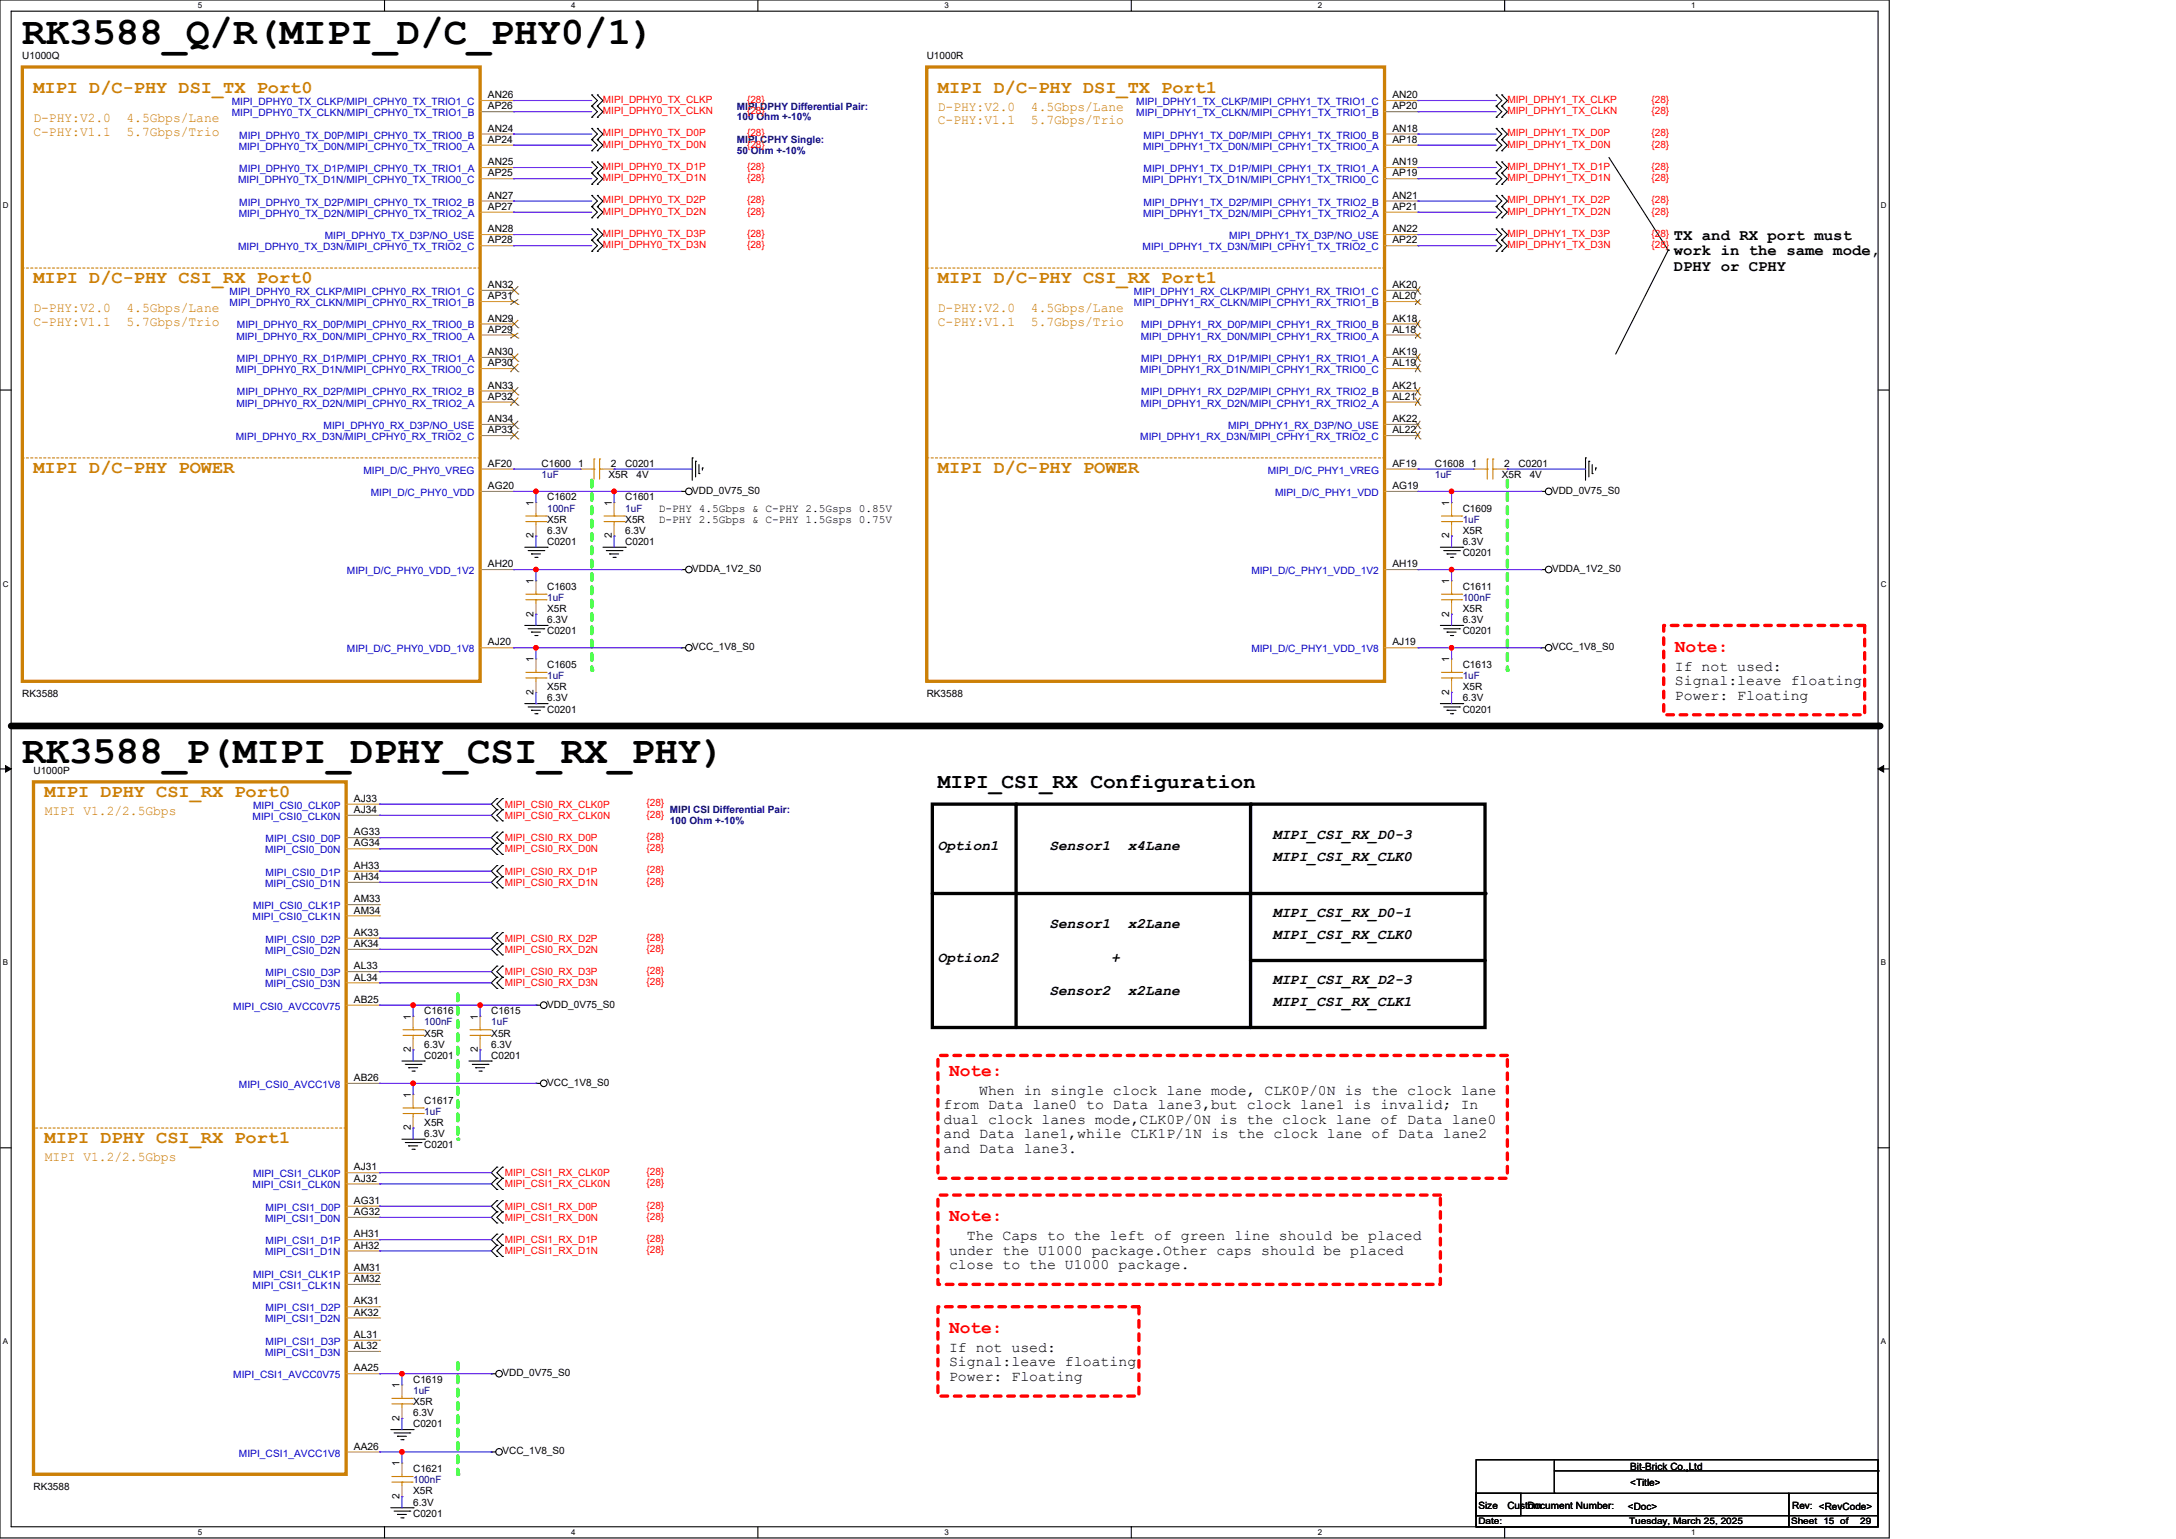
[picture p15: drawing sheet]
<svg xmlns="http://www.w3.org/2000/svg" width="297mm" height="210mm" viewBox="0 0 297 210" stroke-linecap="round" stroke-linejoin="round" font-family="sans-serif">
<defs><g id="words">
<g font-size="5.3">
<text x="3" y="6">RK3588_Q/R(MIPI_D/C_PHY0/1)</text>
<text x="3" y="104.1">RK3588_P(MIPI_DPHY_CSI_RX_PHY)</text>
</g>
<text font-size="2.9" x="128" y="107.6">MIPI_CSI_RX Configuration</text>
<g font-size="2.4" fill="#cc8006">
<text x="4.6" y="12.7">MIPI D/C-PHY DSI_TX Port0</text>
<text x="128" y="12.7">MIPI D/C-PHY DSI_TX Port1</text>
<text x="4.6" y="38.6">MIPI D/C-PHY CSI_RX Port0</text>
<text x="128" y="38.6">MIPI D/C-PHY CSI_RX Port1</text>
<text x="4.6" y="64.5">MIPI D/C-PHY POWER</text>
<text x="128" y="64.5">MIPI D/C-PHY POWER</text>
<text x="6.1" y="108.7">MIPI DPHY CSI_RX Port0</text>
<text x="6.1" y="156">MIPI DPHY CSI_RX Port1</text>
</g>
<g font-size="2.4" fill="#f00">
<text x="228.6" y="88.9">Note:</text>
<text x="129.5" y="146.8">Note:</text>
<text x="129.5" y="166.6">Note:</text>
<text x="129.5" y="181.9">Note:</text>
</g>
<g font-size="2.1">
<text x="228.5" y="32.7">TX and RX port must</text>
<text x="228.5" y="34.8">work in the same mode,</text>
<text x="228.5" y="37">DPHY or CPHY</text>
</g>
<g font-size="2">
<text x="228.6" y="91.5">If not used:</text>
<text x="228.6" y="93.5">Signal:leave floating</text>
<text x="228.6" y="95.5">Power: Floating</text>
<text x="128" y="116">Option1</text>
<text x="143.3" y="116">Sensor1</text>
<text x="153.9" y="116">x4Lane</text>
<text x="173.7" y="114.4">MIPI_CSI_RX_D0-3</text>
<text x="173.7" y="117.5">MIPI_CSI_RX_CLK0</text>
<text x="173.7" y="125.1">MIPI_CSI_RX_D0-1</text>
<text x="128" y="131.2">Option2</text>
<text x="143.3" y="126.6">Sensor1</text>
<text x="151.6" y="131.2">+</text>
<text x="153.9" y="126.6">x2Lane</text>
<text x="173.7" y="128.2">MIPI_CSI_RX_CLK0</text>
<text x="143.3" y="135.8">Sensor2</text>
<text x="153.9" y="135.8">x2Lane</text>
<text x="173.7" y="134.2">MIPI_CSI_RX_D2-3</text>
<text x="173.7" y="137.3">MIPI_CSI_RX_CLK1</text>
<text x="133.6" y="149.4">When in single clock lane mode, CLK0P/0N is the clock lane</text>
<text x="128.8" y="151.4">from Data lane0 to Data lane3,but clock lane1 is invalid; In</text>
<text x="128.8" y="153.4">dual clock lanes mode,CLK0P/0N is the clock lane of Data lane0</text>
<text x="128.8" y="155.3">and Data lane1,while CLK1P/1N is the clock lane of Data lane2</text>
<text x="128.8" y="157.3">and Data lane3.</text>
<text x="129.5" y="171.2">under the U1000 package.Other caps should be placed</text>
<text x="129.5" y="173.2">close to the U1000 package.</text>
<text x="132" y="169.2">The Caps to the left of green line should be placed</text>
<text x="129.5" y="184.5">If not used:</text>
<text x="129.5" y="186.4">Signal:leave floating</text>
<text x="129.5" y="188.4">Power: Floating</text>
</g>
<g font-size="1.8" fill="#cc8006">
<text x="4.6" y="16.7">D-PHY:V2.0</text>
<text x="17.3" y="16.7">4.5Gbps/Lane</text>
<text x="128" y="15.2">D-PHY:V2.0</text>
<text x="128" y="17">C-PHY:V1.1</text>
<text x="140.7" y="15.2">4.5Gbps/Lane</text>
<text x="140.7" y="17">5.7Gbps/Trio</text>
<text x="4.6" y="18.5">C-PHY:V1.1</text>
<text x="17.3" y="18.5">5.7Gbps/Trio</text>
<text x="4.6" y="42.6">D-PHY:V2.0</text>
<text x="4.6" y="44.4">C-PHY:V1.1</text>
<text x="17.3" y="42.6">4.5Gbps/Lane</text>
<text x="17.3" y="44.4">5.7Gbps/Trio</text>
<text x="128" y="42.6">D-PHY:V2.0</text>
<text x="128" y="44.4">C-PHY:V1.1</text>
<text x="140.7" y="42.6">4.5Gbps/Lane</text>
<text x="140.7" y="44.4">5.7Gbps/Trio</text>
<text x="6.1" y="111.2">MIPI V1.2/2.5Gbps</text>
<text x="6.1" y="158.4">MIPI V1.2/2.5Gbps</text>
</g>
<g font-size="1.5">
<text x="89.9" y="69.8">D-PHY 4.5Gbps &amp; C-PHY 2.5Gsps 0.85V</text>
<text x="89.9" y="71.3">D-PHY 2.5Gbps &amp; C-PHY 1.5Gsps 0.75V</text>
</g>
<g font-size="1.4">
<text x="3" y="8.1">U1000Q</text>
<text x="126.5" y="8.1">U1000R</text>
<text x="66.6" y="18">AN24</text>
<text x="66.6" y="13.4">AN26</text>
<text x="66.6" y="14.9">AP26</text>
<text x="190" y="18">AN18</text>
<text x="190" y="13.4">AN20</text>
<text x="190" y="14.9">AP20</text>
<text x="66.6" y="22.5">AN25</text>
<text x="66.6" y="19.5">AP24</text>
<text x="190" y="22.5">AN19</text>
<text x="190" y="19.5">AP18</text>
<text x="66.6" y="27.1">AN27</text>
<text x="66.6" y="24.1">AP25</text>
<text x="66.6" y="28.6">AP27</text>
<text x="190" y="27.1">AN21</text>
<text x="190" y="24.1">AP19</text>
<text x="190" y="28.6">AP21</text>
<text x="66.6" y="31.7">AN28</text>
<text x="66.6" y="33.2">AP28</text>
<text x="190" y="31.7">AN22</text>
<text x="190" y="33.2">AP22</text>
<text x="66.6" y="39.3">AN32</text>
<text x="66.6" y="40.8">AP31</text>
<text x="190" y="39.3">AK20</text>
<text x="190" y="40.8">AL20</text>
<text x="66.6" y="43.9">AN29</text>
<text x="66.6" y="45.4">AP29</text>
<text x="190" y="43.9">AK18</text>
<text x="190" y="45.4">AL18</text>
<text x="66.6" y="48.5">AN30</text>
<text x="66.6" y="53">AN33</text>
<text x="66.6" y="50">AP30</text>
<text x="190" y="48.5">AK19</text>
<text x="190" y="53">AK21</text>
<text x="190" y="50">AL19</text>
<text x="66.6" y="57.6">AN34</text>
<text x="66.6" y="54.5">AP32</text>
<text x="66.6" y="59.1">AP33</text>
<text x="190" y="57.6">AK22</text>
<text x="190" y="54.5">AL21</text>
<text x="190" y="59.1">AL22</text>
<text x="66.6" y="63.7">AF20</text>
<text x="73.9" y="63.7">C1600</text>
<text x="78.9" y="63.7">1</text>
<text x="83.1" y="65.2">X5R</text>
<text x="83.4" y="63.7">2</text>
<text x="85.3" y="63.7">C0201</text>
<text x="86.9" y="65.2">4V</text>
<text x="190" y="63.7">AF19</text>
<text x="195.8" y="63.7">C1608</text>
<text x="200.9" y="63.7">1</text>
<text x="205" y="65.2">X5R</text>
<text x="205.3" y="63.7">2</text>
<text x="207.3" y="63.7">C0201</text>
<text x="208.8" y="65.2">4V</text>
<text x="66.6" y="66.7">AG20</text>
<text x="72.8" y="69" transform="rotate(-90 72.8 69)">1</text>
<text x="74.7" y="68.3">C1602</text>
<text x="74.7" y="71.3">X5R</text>
<text x="83.5" y="69" transform="rotate(-90 83.5 69)">1</text>
<text x="85.3" y="68.3">C1601</text>
<text x="85.3" y="71.3">X5R</text>
<text x="94.5" y="67.4">VDD_0V75_S0</text>
<text x="190" y="66.7">AG19</text>
<text x="197.8" y="69" transform="rotate(-90 197.8 69)">1</text>
<text x="199.6" y="69.8">C1609</text>
<text x="211.8" y="67.4">VDD_0V75_S0</text>
<text x="66.6" y="77.4">AH20</text>
<text x="72.8" y="73.5" transform="rotate(-90 72.8 73.5)">2</text>
<text x="74.7" y="74.4">C0201</text>
<text x="74.7" y="72.9">6.3V</text>
<text x="83.5" y="73.5" transform="rotate(-90 83.5 73.5)">2</text>
<text x="85.3" y="74.4">C0201</text>
<text x="85.3" y="72.9">6.3V</text>
<text x="190" y="77.4">AH19</text>
<text x="197.8" y="73.5" transform="rotate(-90 197.8 73.5)">2</text>
<text x="199.6" y="75.9">C0201</text>
<text x="199.6" y="72.9">X5R</text>
<text x="199.6" y="74.4">6.3V</text>
<text x="72.8" y="79.7" transform="rotate(-90 72.8 79.7)">1</text>
<text x="74.7" y="80.5">C1603</text>
<text x="74.7" y="83.5">X5R</text>
<text x="94.5" y="78">VDDA_1V2_S0</text>
<text x="197.8" y="79.7" transform="rotate(-90 197.8 79.7)">1</text>
<text x="199.6" y="80.5">C1611</text>
<text x="199.6" y="83.5">X5R</text>
<text x="211.8" y="78">VDDA_1V2_S0</text>
<text x="66.6" y="88.1">AJ20</text>
<text x="72.8" y="84.1" transform="rotate(-90 72.8 84.1)">2</text>
<text x="74.7" y="86.6">C0201</text>
<text x="74.7" y="85">6.3V</text>
<text x="94.5" y="88.7">VCC_1V8_S0</text>
<text x="190" y="88.1">AJ19</text>
<text x="197.8" y="84.1" transform="rotate(-90 197.8 84.1)">2</text>
<text x="199.6" y="86.6">C0201</text>
<text x="199.6" y="85">6.3V</text>
<text x="211.8" y="88.7">VCC_1V8_S0</text>
<text x="3" y="95.1">RK3588</text>
<text x="72.8" y="94.8" transform="rotate(-90 72.8 94.8)">2</text>
<text x="72.8" y="90.4" transform="rotate(-90 72.8 90.4)">1</text>
<text x="74.7" y="91.1">C1605</text>
<text x="74.7" y="94.2">X5R</text>
<text x="74.7" y="95.7">6.3V</text>
<text x="126.5" y="95.1">RK3588</text>
<text x="197.8" y="94.8" transform="rotate(-90 197.8 94.8)">2</text>
<text x="197.8" y="90.4" transform="rotate(-90 197.8 90.4)">1</text>
<text x="199.6" y="91.1">C1613</text>
<text x="199.6" y="94.2">X5R</text>
<text x="199.6" y="95.7">6.3V</text>
<text x="74.7" y="97.2">C0201</text>
<text x="199.6" y="97.2">C0201</text>
<text x="4.6" y="105.6">U1000P</text>
<text x="48.3" y="114">AG33</text>
<text x="48.3" y="109.4">AJ33</text>
<text x="48.3" y="110.9">AJ34</text>
<text x="48.3" y="115.5">AG34</text>
<text x="48.3" y="118.6">AH33</text>
<text x="48.3" y="120.1">AH34</text>
<text x="48.3" y="123.1">AM33</text>
<text x="48.3" y="124.7">AM34</text>
<text x="48.3" y="127.7">AK33</text>
<text x="48.3" y="129.2">AK34</text>
<text x="48.3" y="136.8">AB25</text>
<text x="48.3" y="132.3">AL33</text>
<text x="48.3" y="133.8">AL34</text>
<text x="74.7" y="137.5">VDD_0V75_S0</text>
<text x="56.1" y="143.6" transform="rotate(-90 56.1 143.6)">2</text>
<text x="56.1" y="139.1" transform="rotate(-90 56.1 139.1)">1</text>
<text x="57.9" y="138.4">C1616</text>
<text x="57.9" y="141.4">X5R</text>
<text x="57.9" y="143">6.3V</text>
<text x="65.2" y="143.6" transform="rotate(-90 65.2 143.6)">2</text>
<text x="65.2" y="139.1" transform="rotate(-90 65.2 139.1)">1</text>
<text x="67.1" y="138.4">C1615</text>
<text x="67.1" y="141.4">X5R</text>
<text x="67.1" y="143">6.3V</text>
<text x="48.3" y="147.5">AB26</text>
<text x="56.1" y="149.8" transform="rotate(-90 56.1 149.8)">1</text>
<text x="57.9" y="144.5">C0201</text>
<text x="67.1" y="144.5">C0201</text>
<text x="74.7" y="148.1">VCC_1V8_S0</text>
<text x="56.1" y="154.2" transform="rotate(-90 56.1 154.2)">2</text>
<text x="57.9" y="150.6">C1617</text>
<text x="57.9" y="153.6">X5R</text>
<text x="57.9" y="155.2">6.3V</text>
<text x="48.3" y="159.7">AJ31</text>
<text x="48.3" y="161.2">AJ32</text>
<text x="57.9" y="156.7">C0201</text>
<text x="48.3" y="164.3">AG31</text>
<text x="48.3" y="165.8">AG32</text>
<text x="48.3" y="168.8">AH31</text>
<text x="48.3" y="170.4">AH32</text>
<text x="48.3" y="173.4">AM31</text>
<text x="48.3" y="178">AK31</text>
<text x="48.3" y="179.5">AK32</text>
<text x="48.3" y="174.9">AM32</text>
<text x="48.3" y="182.6">AL31</text>
<text x="48.3" y="184.1">AL32</text>
<text x="48.3" y="187.1">AA25</text>
<text x="54.5" y="189.4" transform="rotate(-90 54.5 189.4)">1</text>
<text x="56.4" y="188.7">C1619</text>
<text x="56.4" y="191.7">X5R</text>
<text x="68.6" y="187.8">VDD_0V75_S0</text>
<text x="48.3" y="197.8">AA26</text>
<text x="54.5" y="193.9" transform="rotate(-90 54.5 193.9)">2</text>
<text x="56.4" y="194.8">C0201</text>
<text x="56.4" y="193.3">6.3V</text>
<text x="4.6" y="203.3">RK3588</text>
<text x="54.5" y="200.1" transform="rotate(-90 54.5 200.1)">1</text>
<text x="56.4" y="200.9">C1621</text>
<text x="56.4" y="203.9">X5R</text>
<text x="68.6" y="198.4">VCC_1V8_S0</text>
<text x="222.5" y="200.6">Bit-Brick Co.,Ltd</text>
<text x="222.5" y="202.7">&lt;Title&gt;</text>
<text x="54.5" y="204.5" transform="rotate(-90 54.5 204.5)">2</text>
<text x="56.4" y="207">C0201</text>
<text x="56.4" y="205.4">6.3V</text>
<text x="201.8" y="205.9">Size</text>
<text x="205.7" y="205.9">Custom</text>
<text x="208.5" y="205.9">Document Number:</text>
<text x="222.2" y="206.1">&lt;Doc&gt;</text>
<text x="244.6" y="205.9">Rev: &lt;RevCode&gt;</text>
</g>
<g font-size="1.4" fill="#00c">
<text x="31.6" y="14.3">MIPI_DPHY0_TX_CLKP/MIPI_CPHY0_TX_TRIO1_C</text>
<text x="31.6" y="15.9">MIPI_DPHY0_TX_CLKN/MIPI_CPHY0_TX_TRIO1_B</text>
<text x="155.1" y="14.3">MIPI_DPHY1_TX_CLKP/MIPI_CPHY1_TX_TRIO1_C</text>
<text x="155.1" y="15.9">MIPI_DPHY1_TX_CLKN/MIPI_CPHY1_TX_TRIO1_B</text>
<text x="32.6" y="20.4">MIPI_DPHY0_TX_D0N/MIPI_CPHY0_TX_TRIO0_A</text>
<text x="32.6" y="18.9">MIPI_DPHY0_TX_D0P/MIPI_CPHY0_TX_TRIO0_B</text>
<text x="32.6" y="23.5">MIPI_DPHY0_TX_D1P/MIPI_CPHY0_TX_TRIO1_A</text>
<text x="156" y="20.4">MIPI_DPHY1_TX_D0N/MIPI_CPHY1_TX_TRIO0_A</text>
<text x="156.1" y="18.9">MIPI_DPHY1_TX_D0P/MIPI_CPHY1_TX_TRIO0_B</text>
<text x="156.1" y="23.5">MIPI_DPHY1_TX_D1P/MIPI_CPHY1_TX_TRIO1_A</text>
<text x="32.5" y="25">MIPI_DPHY0_TX_D1N/MIPI_CPHY0_TX_TRIO0_C</text>
<text x="32.6" y="29.6">MIPI_DPHY0_TX_D2N/MIPI_CPHY0_TX_TRIO2_A</text>
<text x="32.6" y="28.1">MIPI_DPHY0_TX_D2P/MIPI_CPHY0_TX_TRIO2_B</text>
<text x="155.9" y="25">MIPI_DPHY1_TX_D1N/MIPI_CPHY1_TX_TRIO0_C</text>
<text x="156" y="29.6">MIPI_DPHY1_TX_D2N/MIPI_CPHY1_TX_TRIO2_A</text>
<text x="156.1" y="28.1">MIPI_DPHY1_TX_D2P/MIPI_CPHY1_TX_TRIO2_B</text>
<text x="32.5" y="34.2">MIPI_DPHY0_TX_D3N/MIPI_CPHY0_TX_TRIO2_C</text>
<text x="44.3" y="32.6">MIPI_DPHY0_TX_D3P/NO_USE</text>
<text x="155.9" y="34.2">MIPI_DPHY1_TX_D3N/MIPI_CPHY1_TX_TRIO2_C</text>
<text x="167.8" y="32.6">MIPI_DPHY1_TX_D3P/NO_USE</text>
<text x="31.3" y="40.2">MIPI_DPHY0_RX_CLKP/MIPI_CPHY0_RX_TRIO1_C</text>
<text x="31.3" y="41.8">MIPI_DPHY0_RX_CLKN/MIPI_CPHY0_RX_TRIO1_B</text>
<text x="154.8" y="40.2">MIPI_DPHY1_RX_CLKP/MIPI_CPHY1_RX_TRIO1_C</text>
<text x="154.8" y="41.8">MIPI_DPHY1_RX_CLKN/MIPI_CPHY1_RX_TRIO1_B</text>
<text x="32.3" y="46.3">MIPI_DPHY0_RX_D0N/MIPI_CPHY0_RX_TRIO0_A</text>
<text x="32.3" y="44.8">MIPI_DPHY0_RX_D0P/MIPI_CPHY0_RX_TRIO0_B</text>
<text x="155.7" y="46.3">MIPI_DPHY1_RX_D0N/MIPI_CPHY1_RX_TRIO0_A</text>
<text x="155.8" y="44.8">MIPI_DPHY1_RX_D0P/MIPI_CPHY1_RX_TRIO0_B</text>
<text x="32.2" y="50.9">MIPI_DPHY0_RX_D1N/MIPI_CPHY0_RX_TRIO0_C</text>
<text x="32.3" y="49.4">MIPI_DPHY0_RX_D1P/MIPI_CPHY0_RX_TRIO1_A</text>
<text x="32.3" y="54">MIPI_DPHY0_RX_D2P/MIPI_CPHY0_RX_TRIO2_B</text>
<text x="155.6" y="50.9">MIPI_DPHY1_RX_D1N/MIPI_CPHY1_RX_TRIO0_C</text>
<text x="155.8" y="49.4">MIPI_DPHY1_RX_D1P/MIPI_CPHY1_RX_TRIO1_A</text>
<text x="155.8" y="54">MIPI_DPHY1_RX_D2P/MIPI_CPHY1_RX_TRIO2_B</text>
<text x="32.3" y="55.5">MIPI_DPHY0_RX_D2N/MIPI_CPHY0_RX_TRIO2_A</text>
<text x="44.2" y="58.5">MIPI_DPHY0_RX_D3P/NO_USE</text>
<text x="155.7" y="55.5">MIPI_DPHY1_RX_D2N/MIPI_CPHY1_RX_TRIO2_A</text>
<text x="167.6" y="58.5">MIPI_DPHY1_RX_D3P/NO_USE</text>
<text x="32.2" y="60.1">MIPI_DPHY0_RX_D3N/MIPI_CPHY0_RX_TRIO2_C</text>
<text x="49.6" y="64.6">MIPI_D/C_PHY0_VREG</text>
<text x="155.6" y="60.1">MIPI_DPHY1_RX_D3N/MIPI_CPHY1_RX_TRIO2_C</text>
<text x="173" y="64.6">MIPI_D/C_PHY1_VREG</text>
<text x="50.6" y="67.7">MIPI_D/C_PHY0_VDD</text>
<text x="174" y="67.7">MIPI_D/C_PHY1_VDD</text>
<text x="47.4" y="78.3">MIPI_D/C_PHY0_VDD_1V2</text>
<text x="170.8" y="78.3">MIPI_D/C_PHY1_VDD_1V2</text>
<text x="47.4" y="89">MIPI_D/C_PHY0_VDD_1V8</text>
<text x="170.8" y="89">MIPI_D/C_PHY1_VDD_1V8</text>
<text x="34.5" y="111.9">MIPI_CSI0_CLK0N</text>
<text x="34.6" y="110.4">MIPI_CSI0_CLK0P</text>
<text x="36.2" y="116.4">MIPI_CSI0_D0N</text>
<text x="36.3" y="114.9">MIPI_CSI0_D0P</text>
<text x="36.3" y="119.5">MIPI_CSI0_D1P</text>
<text x="34.5" y="125.6">MIPI_CSI0_CLK1N</text>
<text x="34.6" y="124.1">MIPI_CSI0_CLK1P</text>
<text x="36.2" y="121">MIPI_CSI0_D1N</text>
<text x="36.2" y="130.2">MIPI_CSI0_D2N</text>
<text x="36.3" y="128.6">MIPI_CSI0_D2P</text>
<text x="31.8" y="137.8">MIPI_CSI0_AVCC0V75</text>
<text x="36.2" y="134.7">MIPI_CSI0_D3N</text>
<text x="36.3" y="133.2">MIPI_CSI0_D3P</text>
<text x="32.6" y="148.5">MIPI_CSI0_AVCC1V8</text>
<text x="34.6" y="160.6">MIPI_CSI1_CLK0P</text>
<text x="34.5" y="162.2">MIPI_CSI1_CLK0N</text>
<text x="36.2" y="166.7">MIPI_CSI1_D0N</text>
<text x="36.3" y="165.2">MIPI_CSI1_D0P</text>
<text x="36.2" y="171.3">MIPI_CSI1_D1N</text>
<text x="36.3" y="169.8">MIPI_CSI1_D1P</text>
<text x="34.5" y="175.9">MIPI_CSI1_CLK1N</text>
<text x="34.6" y="174.4">MIPI_CSI1_CLK1P</text>
<text x="36.3" y="178.9">MIPI_CSI1_D2P</text>
<text x="36.2" y="180.5">MIPI_CSI1_D2N</text>
<text x="36.2" y="185">MIPI_CSI1_D3N</text>
<text x="36.3" y="183.5">MIPI_CSI1_D3P</text>
<text x="31.8" y="188.1">MIPI_CSI1_AVCC0V75</text>
<text x="32.6" y="198.7">MIPI_CSI1_AVCC1V8</text>
</g>
<g font-size="1.4" fill="#f00">
<text x="82.3" y="15.6">MIPI_DPHY0_TX_CLKN</text>
<text x="82.3" y="14">MIPI_DPHY0_TX_CLKP</text>
<text x="102" y="15.6">{28}</text>
<text x="102" y="14">{28}</text>
<text x="205.7" y="15.6">MIPI_DPHY1_TX_CLKN</text>
<text x="205.7" y="14">MIPI_DPHY1_TX_CLKP</text>
<text x="225.4" y="15.6">{28}</text>
<text x="225.4" y="14">{28}</text>
<text x="82.3" y="20.1">MIPI_DPHY0_TX_D0N</text>
<text x="82.3" y="18.6">MIPI_DPHY0_TX_D0P</text>
<text x="82.3" y="23.2">MIPI_DPHY0_TX_D1P</text>
<text x="102" y="20.1">{28}</text>
<text x="102" y="18.6">{28}</text>
<text x="102" y="23.2">{28}</text>
<text x="205.7" y="20.1">MIPI_DPHY1_TX_D0N</text>
<text x="205.7" y="18.6">MIPI_DPHY1_TX_D0P</text>
<text x="205.7" y="23.2">MIPI_DPHY1_TX_D1P</text>
<text x="225.4" y="20.1">{28}</text>
<text x="225.4" y="18.6">{28}</text>
<text x="225.4" y="23.2">{28}</text>
<text x="82.3" y="24.7">MIPI_DPHY0_TX_D1N</text>
<text x="82.3" y="29.3">MIPI_DPHY0_TX_D2N</text>
<text x="82.3" y="27.8">MIPI_DPHY0_TX_D2P</text>
<text x="102" y="24.7">{28}</text>
<text x="102" y="29.3">{28}</text>
<text x="102" y="27.8">{28}</text>
<text x="205.7" y="24.7">MIPI_DPHY1_TX_D1N</text>
<text x="205.7" y="29.3">MIPI_DPHY1_TX_D2N</text>
<text x="205.7" y="27.8">MIPI_DPHY1_TX_D2P</text>
<text x="225.4" y="24.7">{28}</text>
<text x="225.4" y="29.3">{28}</text>
<text x="225.4" y="27.8">{28}</text>
<text x="82.3" y="33.8">MIPI_DPHY0_TX_D3N</text>
<text x="82.3" y="32.3">MIPI_DPHY0_TX_D3P</text>
<text x="102" y="33.8">{28}</text>
<text x="102" y="32.3">{28}</text>
<text x="205.7" y="33.8">MIPI_DPHY1_TX_D3N</text>
<text x="205.7" y="32.3">MIPI_DPHY1_TX_D3P</text>
<text x="225.4" y="33.8">{28}</text>
<text x="225.4" y="32.3">{28}</text>
<text x="68.9" y="110.2">MIPI_CSI0_RX_CLK0P</text>
<text x="68.9" y="111.7">MIPI_CSI0_RX_CLK0N</text>
<text x="88.2" y="110">{28}</text>
<text x="88.2" y="111.6">{28}</text>
<text x="68.9" y="114.8">MIPI_CSI0_RX_D0P</text>
<text x="68.9" y="116.3">MIPI_CSI0_RX_D0N</text>
<text x="68.9" y="119.3">MIPI_CSI0_RX_D1P</text>
<text x="88.2" y="114.6">{28}</text>
<text x="88.2" y="116.1">{28}</text>
<text x="88.2" y="119.2">{28}</text>
<text x="68.9" y="120.9">MIPI_CSI0_RX_D1N</text>
<text x="88.2" y="120.7">{28}</text>
<text x="68.9" y="128.5">MIPI_CSI0_RX_D2P</text>
<text x="68.9" y="130">MIPI_CSI0_RX_D2N</text>
<text x="88.2" y="128.3">{28}</text>
<text x="88.2" y="129.9">{28}</text>
<text x="68.9" y="133.1">MIPI_CSI0_RX_D3P</text>
<text x="68.9" y="134.6">MIPI_CSI0_RX_D3N</text>
<text x="88.2" y="132.9">{28}</text>
<text x="88.2" y="134.4">{28}</text>
<text x="68.9" y="160.5">MIPI_CSI1_RX_CLK0P</text>
<text x="88.2" y="161.9">{28}</text>
<text x="88.2" y="160.3">{28}</text>
<text x="68.9" y="162">MIPI_CSI1_RX_CLK0N</text>
<text x="68.9" y="165.1">MIPI_CSI1_RX_D0P</text>
<text x="68.9" y="166.6">MIPI_CSI1_RX_D0N</text>
<text x="88.2" y="164.9">{28}</text>
<text x="88.2" y="166.4">{28}</text>
<text x="68.9" y="169.6">MIPI_CSI1_RX_D1P</text>
<text x="68.9" y="171.2">MIPI_CSI1_RX_D1N</text>
<text x="88.2" y="169.5">{28}</text>
<text x="88.2" y="171">{28}</text>
</g>
<g font-size="1.4" fill="#000080">
<text x="100.6" y="15">MIPI DPHY Differential Pair:</text>
<text x="100.6" y="16.4">100 Ohm +-10%</text>
<text x="100.6" y="19.6">MIPI CPHY Single:</text>
<text x="100.6" y="21">50 Ohm +-10%</text>
<text x="73.9" y="65.2">1uF</text>
<text x="195.8" y="65.2">1uF</text>
<text x="74.7" y="69.8">100nF</text>
<text x="85.3" y="69.8">1uF</text>
<text x="199.6" y="71.3">1uF</text>
<text x="74.7" y="82">1uF</text>
<text x="199.6" y="82">100nF</text>
<text x="74.7" y="92.7">1uF</text>
<text x="199.6" y="92.7">1uF</text>
<text x="91.4" y="111">MIPI CSI Differential Pair:</text>
<text x="91.4" y="112.4">100 Ohm +-10%</text>
<text x="57.9" y="139.9">100nF</text>
<text x="67.1" y="139.9">1uF</text>
<text x="57.9" y="152.1">1uF</text>
<text x="56.4" y="190.2">1uF</text>
<text x="56.4" y="202.4">100nF</text>
</g>
<g font-size="1.2">
<text x="201.8" y="207.9">Date:</text>
<text x="222.4" y="207.9">Tuesday, March 25, 2025</text>
<text x="244.5" y="207.9">Sheet 15 of</text>
<text x="253.9" y="207.9">29</text>
</g>
<g font-size="1.1">
<text x="27" y="1.1">5</text>
<text x="78" y="1.1">4</text>
<text x="128.9" y="1.1">3</text>
<text x="179.9" y="1.1">2</text>
<text x="230.8" y="1.1">1</text>
<text x=".4" y="28.3">D</text>
<text x="256.7" y="28.3">D</text>
<text x=".4" y="80">C</text>
<text x="256.7" y="80">C</text>
<text x=".4" y="131.7">B</text>
<text x="256.7" y="131.7">B</text>
<text x=".4" y="183.4">A</text>
<text x="256.7" y="183.4">A</text>
<text x="27" y="209.5">5</text>
<text x="78" y="209.5">4</text>
<text x="128.9" y="209.5">3</text>
<text x="179.9" y="209.5">2</text>
<text x="230.8" y="209.5">1</text>
</g>
</g></defs>
<path d="M0 0h257.9v209.9h-257.9zM1.5 1.5h254.8v206.8h-254.8z" fill="none" stroke="#000" stroke-width=".15"/>
<g fill="#fff">
<path d="M27 .2h.6v1.2h-.6z"/>
<path d="M27 208.5h.6v1.2h-.6z"/>
</g>
<path d="M52.5 0v1.5M52.5 208.3v1.6" fill="none" stroke="#000" stroke-width=".15"/>
<g fill="#fff">
<path d="M78 .2h.6v1.2h-.6z"/>
<path d="M78 208.5h.6v1.2h-.6z"/>
</g>
<path d="M103.4 0v1.5M103.4 208.3v1.6" fill="none" stroke="#000" stroke-width=".15"/>
<g fill="#fff">
<path d="M128.9 .2h.6v1.2h-.6z"/>
<path d="M128.9 208.5h.6v1.2h-.6z"/>
</g>
<path d="M154.4 0v1.5M154.4 208.3v1.6" fill="none" stroke="#000" stroke-width=".15"/>
<g fill="#fff">
<path d="M179.9 .2h.6v1.2h-.6z"/>
<path d="M179.9 208.5h.6v1.2h-.6z"/>
</g>
<path d="M205.4 0v1.5M205.4 208.3v1.6" fill="none" stroke="#000" stroke-width=".15"/>
<g fill="#fff">
<path d="M230.8 .2h.6v1.2h-.6z"/>
<path d="M230.8 208.5h.6v1.2h-.6z"/>
<path d="M.4 27.4h.8v1.2h-.8z"/>
<path d="M256.7 27.4h.8v1.2h-.8z"/>
<path d="M.4 79.1h.8v1.2h-.8z"/>
<path d="M256.7 79.1h.8v1.2h-.8z"/>
</g>
<path d="M0 53.2h1.5M256.3 53.2h1.6" fill="none" stroke="#000" stroke-width=".15"/>
<g fill="#fff">
<path d="M.4 130.8h.7v1.2h-.7z"/>
<path d="M256.7 130.8h.7v1.2h-.7z"/>
</g>
<path d="M0 104.9h1.5M256.3 104.9h1.6" fill="none" stroke="#000" stroke-width=".15"/>
<path d="M.8 104.5l.7 .4-.7 .5zM256.3 104.9l.8-.4v.9z" fill="#000" stroke="#000" stroke-width=".14"/>
<g fill="#fff">
<path d="M.4 182.5h.7v1.2h-.7z"/>
<path d="M256.7 182.5h.8v1.2h-.8z"/>
</g>
<path d="M0 156.6h1.5M256.3 156.6h1.6" fill="none" stroke="#000" stroke-width=".15"/>
<path d="M127.3 109.7h75.4v30.5h-75.4zM138.7 109.7v30.5M170.7 109.7v30.5M127.3 121.9h75.4M170.7 131.1h32" fill="none" stroke="#000" stroke-width=".46"/>
<g fill="#000">
<circle cx="256.5" cy="99.1" r=".46"/>
<circle cx="138.7" cy="109.7" r=".23"/>
<circle cx="170.7" cy="109.7" r=".23"/>
<circle cx="170.7" cy="131.1" r=".23"/>
<circle cx="202.7" cy="121.9" r=".23"/>
</g>
<path d="M128 144h77.7v16.8h-77.7zM128 163.1h68.6v12.2h-68.6z" fill="none" stroke="#f00" stroke-width=".46" stroke-dasharray=".9 .9"/>
<path d="M1.5 99.1h255" fill="none" stroke="#000" stroke-width=".91"/>
<path d="M80.8 65.5v25.9" fill="none" stroke="#0f0" stroke-width=".46" stroke-dasharray=".9 .9"/>
<circle cx="80.8" cy="91.4" r=".23" fill="#0f0" stroke-dasharray=".9 .9"/>
<path d="M62.5 135.6v19.8" fill="none" stroke="#0f0" stroke-width=".46" stroke-dasharray=".9 .9"/>
<circle cx="62.5" cy="155.4" r=".23" fill="#0f0" stroke-dasharray=".9 .9"/>
<path d="M227.1 85.3h27.4v12.2h-27.4zM128 178.3h27.4v12.2h-27.4z" fill="none" stroke="#f00" stroke-width=".46" stroke-dasharray=".9 .9"/>
<path d="M62.5 185.9v15.3" fill="none" stroke="#0f0" stroke-width=".46" stroke-dasharray=".9 .9"/>
<circle cx="62.5" cy="201.2" r=".23" fill="#0f0" stroke-dasharray=".9 .9"/>
<path d="M205.7 65.5v25.9" fill="none" stroke="#0f0" stroke-width=".46" stroke-dasharray=".9 .9"/>
<circle cx="205.7" cy="91.4" r=".23" fill="#0f0" stroke-dasharray=".9 .9"/>
<g fill="none" stroke="#000" stroke-width=".15">
<path d="M80.8 19h.1M80.8 17.5h.1M80.8 16h.1M80.8 14.5h.1M80.8 13h.1M80.8 19l.7 .8-.7 .8M80.8 17.5l.7 .8-.7 .7M80.8 14.5l.7 .7-.7 .8M80.8 13l.7 .7-.7 .8M81.5 19h.1M81.5 17.5h.1M81.5 16h.1"/>
<path d="M81.5 14.5h.1M81.5 13h.1M81.5 19l.8 .8-.8 .8M81.5 17.5l.8 .8-.8 .7M81.5 14.5l.8 .7-.8 .8M81.5 13l.8 .7-.8 .8M204.2 19h.1M204.2 17.5h.1M204.2 16h.1M204.2 14.5h.1M204.2 13h.1M204.2 19l.8 .8-.8 .8"/>
<path d="M204.2 17.5l.8 .8-.8 .7M204.2 14.5l.8 .7-.8 .8M204.2 13l.8 .7-.8 .8M205 19h.1M205 17.5h.1M205 16h.1M205 14.5h.1M205 13h.1M205 19l.7 .8-.7 .8M205 17.5l.7 .8-.7 .7M205 14.5l.7 .7-.7 .8M205 13l.7 .7-.7 .8"/>
<path d="M80.8 20.6h.1M80.8 25.1h.1M80.8 23.6h.1M80.8 22.1h.1M80.8 29.7h.1M80.8 28.2h.1M80.8 26.7h.1M80.8 34.3h.1M80.8 32.8h.1M80.8 31.2h.1M80.8 23.6l.7 .8-.7 .7M80.8 22.1l.7 .8-.7 .7"/>
<path d="M80.8 28.2l.7 .8-.7 .7M80.8 26.7l.7 .7-.7 .8M80.8 32.8l.7 .7-.7 .8M80.8 31.2l.7 .8-.7 .8M81.5 20.6h.1M81.5 25.1h.1M81.5 23.6h.1M81.5 22.1h.1M81.5 29.7h.1M81.5 28.2h.1M81.5 26.7h.1M81.5 34.3h.1"/>
<path d="M81.5 32.8h.1M81.5 31.2h.1M81.5 23.6l.8 .8-.8 .7M81.5 22.1l.8 .8-.8 .7M81.5 28.2l.8 .8-.8 .7M81.5 26.7l.8 .7-.8 .8M81.5 32.8l.8 .7-.8 .8M81.5 31.2l.8 .8-.8 .8M204.2 20.6h.1M204.2 25.1h.1M204.2 23.6h.1M204.2 22.1h.1"/>
<path d="M204.2 29.7h.1M204.2 28.2h.1M204.2 26.7h.1M204.2 34.3h.1M204.2 32.8h.1M204.2 31.2h.1M204.2 23.6l.8 .8-.8 .7M204.2 22.1l.8 .8-.8 .7M204.2 28.2l.8 .8-.8 .7M204.2 26.7l.8 .7-.8 .8M204.2 32.8l.8 .7-.8 .8M204.2 31.2l.8 .8-.8 .8"/>
<path d="M205 20.6h.1M205 25.1h.1M205 23.6h.1M205 22.1h.1M205 29.7h.1M205 28.2h.1M205 26.7h.1M205 34.3h.1M205 32.8h.1M205 31.2h.1M205 23.6l.7 .8-.7 .7M205 22.1l.7 .8-.7 .7"/>
<path d="M205 28.2l.7 .8-.7 .7M205 26.7l.7 .7-.7 .8M205 32.8l.7 .7-.7 .8M205 31.2l.7 .8-.7 .8M219.6 21.5l8.1 12.6M227.7 34.1h.1M227.7 34.1l-7.2 14.2M71.6 74.7h3.1M72.1 75.1h2.1M72.5 75.6h.1M72.5 75.6h1.3M73 76.1h.3"/>
<path d="M73.3 76.1h.1M74.2 75.1h.1M74.7 74.7h.1M82.3 74.7h3M82.8 75.1h2.1M83.2 75.6h.1M83.2 75.6h1.2M83.7 76.1h.3M84 76.1h.1M84.9 75.1h.1M85.3 74.7h.1M93 67.1h.1"/>
<path d="M93 77.7h.1M93 67.1h.6M93 77.7h.6M94.5 62.5h.1M94.5 62.5v3M94.9 62.9h.1M94.9 62.9v2.2M95.4 64.6h.1M95.4 63.4v1.2M95.9 63.9h.1M95.9 63.9v.3M196.6 74.7h3"/>
<path d="M197.1 75.1h2.1M197.5 75.6h.1M197.5 75.6h1.2M198 76.1h.3M198.3 76.1h.1M199.2 75.1h.1M199.6 74.7h.1M210.3 67.1h.1M210.3 77.7h.1M210.3 67.1h.6M210.3 77.7h.6M216.4 62.5h.1"/>
<path d="M216.4 62.5v3M216.9 62.9h.1M216.9 62.9v2.2M217.3 64.6h.1M217.3 63.4v1.2M217.8 63.9h.1M217.8 63.9v.3M71.6 85.3h3.1M71.6 96h3.1M72.1 85.8h2.1M72.1 96.5h2.1M72.5 86.3h.1"/>
<path d="M72.5 96.9h.1M72.5 86.3h1.3M72.5 96.9h1.3M73 86.7h.3M73 97.4h.3M73.3 86.7h.1M73.3 97.4h.1M74.2 85.8h.1M74.2 96.5h.1M74.7 85.3h.1M74.7 96h.1M93 88.4h.1"/>
<path d="M93 88.4h.6M196.6 85.3h3M196.6 96h3M197.1 85.8h2.1M197.1 96.5h2.1M197.5 86.3h.1M197.5 96.9h.1M197.5 86.3h1.2M197.5 96.9h1.2M198 86.7h.3M198 97.4h.3M198.3 86.7h.1"/>
<path d="M198.3 97.4h.1M199.2 85.8h.1M199.2 96.5h.1M199.6 85.3h.1M199.6 96h.1M210.3 88.4h.1M210.3 88.4h.6M67.8 109h.1M67.8 110.5h.1M67.8 112h.1M67.8 113.5h.1M67.8 115.1h.1"/>
<path d="M67.8 116.6h.1M67.8 118.1h.1M67.8 119.6h.1M67.8 109l-.7 .7 .7 .8M67.8 110.5l-.7 .8 .7 .7M67.8 113.5l-.7 .8 .7 .8M67.8 115.1l-.7 .7 .7 .8M67.8 118.1l-.7 .8 .7 .7M67.8 119.6l-.7 .8 .7 .8M68.6 110.5h.1M68.6 109h.1M68.6 112h.1"/>
<path d="M68.6 115.1h.1M68.6 113.5h.1M68.6 116.6h.1M68.6 119.6h.1M68.6 118.1h.1M68.6 109l-.8 .7 .8 .8M68.6 110.5l-.8 .8 .8 .7M68.6 113.5l-.8 .8 .8 .8M68.6 115.1l-.8 .7 .8 .8M68.6 118.1l-.8 .8 .8 .7M68.6 119.6l-.8 .8 .8 .8M67.8 121.2h.1"/>
<path d="M67.8 127.3h.1M67.8 128.8h.1M67.8 130.3h.1M67.8 131.8h.1M67.8 133.3h.1M67.8 134.9h.1M67.8 127.3l-.7 .7 .7 .8M67.8 128.8l-.7 .7 .7 .8M67.8 131.8l-.7 .8 .7 .7M67.8 133.3l-.7 .8 .7 .8M68.6 121.2h.1M68.6 128.8h.1"/>
<path d="M68.6 127.3h.1M68.6 130.3h.1M68.6 133.3h.1M68.6 131.8h.1M68.6 134.9h.1M68.6 127.3l-.8 .7 .8 .8M68.6 128.8l-.8 .7 .8 .8M68.6 131.8l-.8 .8 .8 .7M68.6 133.3l-.8 .8 .8 .8M73.2 137.2h.1M73.2 137.2h.6M54.9 155.4h3"/>
<path d="M54.9 144.8h3M55.3 155.9h2.2M55.3 145.2h2.2M55.8 156.4h.1M55.8 145.7h.1M55.8 156.4h1.2M55.8 145.7h1.2M56.2 156.8h.3M56.2 146.2h.3M56.5 156.8h.1M56.5 146.2h.1M57.5 155.9h.1"/>
<path d="M57.5 145.2h.1M57.9 155.4h.1M57.9 144.8h.1M64 144.8h3.1M64.5 145.2h2.1M64.9 145.7h.1M64.9 145.7h1.2M65.4 146.2h.3M65.7 146.2h.1M66.6 145.2h.1M67.1 144.8h.1M67.8 159.3h.1"/>
<path d="M67.8 159.3l-.7 .7 .7 .8M68.6 159.3h.1M68.6 159.3l-.8 .7 .8 .8M73.2 147.8h.1M73.2 147.8h.6M67.8 160.8h.1M67.8 162.3h.1M67.8 163.8h.1M67.8 165.4h.1M67.8 166.9h.1M67.8 168.4h.1M67.8 169.9h.1"/>
<path d="M67.8 171.4h.1M67.8 160.8l-.7 .7 .7 .8M67.8 163.8l-.7 .8 .7 .8M67.8 165.4l-.7 .7 .7 .8M67.8 168.4l-.7 .8 .7 .7M67.8 169.9l-.7 .8 .7 .7M68.6 162.3h.1M68.6 160.8h.1M68.6 165.4h.1M68.6 163.8h.1M68.6 166.9h.1M68.6 169.9h.1"/>
<path d="M68.6 168.4h.1M68.6 171.4h.1M68.6 160.8l-.8 .7 .8 .8M68.6 163.8l-.8 .8 .8 .8M68.6 165.4l-.8 .7 .8 .8M68.6 168.4l-.8 .8 .8 .7M68.6 169.9l-.8 .8 .8 .7M53.3 195.1h3.1M53.8 195.5h2.1M54.3 196h.1M54.3 196h1.2M54.7 196.4h.3"/>
<path d="M55 196.4h.1M55.9 195.5h.1M56.4 195.1h.1M67.1 187.5h.1M67.1 198.1h.1M67.1 187.5h.6M67.1 198.1h.6M201.5 199.2h54.8v9.1h-54.8zM212.1 199.2v4.6M53.3 205.7h3.1M53.8 206.2h2.1M54.3 206.7h.1"/>
<path d="M54.3 206.7h1.2M54.7 207.1h.3M55 207.1h.1M55.9 206.2h.1M56.4 205.7h.1M201.5 203.8h6.1v3h-6.1zM201.5 203.8h42.6v3h-42.6zM201.5 206.8h42.6v1.5h-42.6zM212.1 203.8h.1M212.1 200.7h44.2M244.1 203.8h12.2v3h-12.2zM244.1 206.8h12.2v1.5h-12.2z"/>
<path d="M256.3 200.7h.1"/>
<circle cx="94" cy="67.1" r=".45"/>
<circle cx="94" cy="77.7" r=".45"/>
<circle cx="211.4" cy="67.1" r=".45"/>
<circle cx="211.4" cy="77.7" r=".45"/>
<circle cx="94" cy="88.4" r=".45"/>
<circle cx="211.4" cy="88.4" r=".45"/>
<circle cx="74.2" cy="137.2" r=".45"/>
<circle cx="74.2" cy="147.8" r=".45"/>
<circle cx="68.1" cy="187.4" r=".45"/>
<circle cx="68.1" cy="198.1" r=".45"/>
</g>
<g fill="none" stroke="#cc8006" stroke-width=".15">
<path d="M71.8 71.2h2.7M71.8 70.4h2.7M73.2 70.4h.1M73.2 71.2h.1M73.2 70.1v.3M73.2 71.2v.4M74.5 71.2h.1M74.5 70.4h.1M80.8 64h.3M81.1 64h.1M81.1 62.6h.1M81.1 62.6v2.8"/>
<path d="M81.8 62.6h.1M81.8 64h.1M81.8 64h.5M81.8 62.6v2.8M82.4 71.2h2.8M82.4 70.4h2.8M83.8 70.4h.1M83.8 71.2h.1M83.8 70.1v.3M83.8 71.2v.4M85.2 71.2h.1M85.2 70.4h.1"/>
<path d="M196.7 71.2h2.8M196.7 70.4h2.8M198.1 70.4h.1M198.1 71.2h.1M198.1 70.1v.3M198.1 71.2v.4M199.5 71.2h.1M199.5 70.4h.1M202.7 64h.3M203 64h.1M203 62.6h.1M203 62.6v2.8"/>
<path d="M203.8 62.6h.1M203.8 64h.1M203.8 64h.4M203.8 62.6v2.8M71.8 92.5h2.7M71.8 91.7h2.7M71.8 81.8h2.7M71.8 81.1h2.7M73.2 81.1h.1M73.2 81.8h.1M73.2 91.7h.1M73.2 92.5h.1"/>
<path d="M73.2 80.8v.3M73.2 81.8v.5M73.2 91.4v.3M73.2 92.5v.5M74.5 81.8h.1M74.5 81.1h.1M74.5 92.5h.1M74.5 91.7h.1M196.7 92.5h2.8M196.7 91.7h2.8M196.7 81.8h2.8M196.7 81.1h2.8"/>
<path d="M198.1 91.7h.1M198.1 92.5h.1M198.1 81.1h.1M198.1 81.8h.1M198.1 80.8v.3M198.1 81.8v.5M198.1 91.4v.3M198.1 92.5v.5M199.5 92.5h.1M199.5 91.7h.1M199.5 81.8h.1M199.5 81.1h.1"/>
<path d="M55 151.9h2.8M55 151.2h2.8M55 141.3h2.8M55 140.5h2.8M56.4 151.2h.1M56.4 151.9h.1M56.4 140.5h.1M56.4 141.3h.1M56.4 140.2v.3M56.4 141.3v.4M56.4 150.9v.3M56.4 151.9v.5"/>
<path d="M57.8 151.9h.1M57.8 151.2h.1M57.8 141.3h.1M57.8 140.5h.1M64.2 141.3h2.7M64.2 140.5h2.7M65.5 140.5h.1M65.5 141.3h.1M65.5 140.2v.3M65.5 141.3v.4M66.9 141.3h.1M66.9 140.5h.1"/>
<path d="M53.5 191.6h2.7M53.5 190.8h2.7M54.9 190.8h.1M54.9 191.6h.1M54.9 190.5v.3M54.9 191.6v.4M56.2 191.6h.1M56.2 190.8h.1M53.5 202.2h2.7M53.5 201.5h2.7M54.9 201.5h.1M54.9 202.2h.1"/>
<path d="M54.9 201.2v.3M54.9 202.2v.5M56.2 202.2h.1M56.2 201.5h.1"/>
</g>
<g fill="none" stroke="#a84" stroke-width=".15">
<path d="M65.5 18.3h4.6M65.5 13.7h4.6M65.5 19.8h4.6M65.5 15.2h4.6M70.1 18.3h.1M70.1 13.7h.1M70.1 19.8h.1M70.1 15.2h.1M189 18.3h4.5M189 13.7h4.5M189 19.8h4.5M189 15.2h4.5"/>
<path d="M193.5 18.3h.1M193.5 13.7h.1M193.5 19.8h.1M193.5 15.2h.1M65.5 39.6h4.6M65.5 22.9h4.6M65.5 27.4h4.6M65.5 32h4.6M65.5 24.4h4.6M65.5 29h4.6M65.5 33.5h4.6M70.1 22.9h.1"/>
<path d="M70.1 27.4h.1M70.1 32h.1M70.1 39.6h.1M70.1 24.4h.1M70.1 29h.1M70.1 33.5h.1M189 39.6h4.5M189 22.9h4.5M189 27.4h4.5M189 32h4.5M189 24.4h4.5M189 29h4.5"/>
<path d="M189 33.5h4.5M193.5 39.6h.1M193.5 22.9h.1M193.5 27.4h.1M193.5 32h.1M193.5 24.4h.1M193.5 29h.1M193.5 33.5h.1M65.5 44.2h4.6M65.5 48.8h4.6M65.5 53.3h4.6M65.5 57.9h4.6"/>
<path d="M65.5 45.7h4.6M65.5 50.3h4.6M65.5 41.1h4.6M65.5 54.9h4.6M65.5 59.4h4.6M70.1 44.2h.1M70.1 48.8h.1M70.1 53.3h.1M70.1 57.9h.1M70.1 45.7h.1M70.1 50.3h.1M70.1 41.1h.1"/>
<path d="M70.1 54.9h.1M70.1 59.4h.1M189 44.2h4.5M189 48.8h4.5M189 53.3h4.5M189 57.9h4.5M189 45.7h4.5M189 50.3h4.5M189 41.1h4.5M189 54.9h4.5M189 59.4h4.5M193.5 44.2h.1"/>
<path d="M193.5 48.8h.1M193.5 53.3h.1M193.5 57.9h.1M193.5 45.7h.1M193.5 50.3h.1M193.5 41.1h.1M193.5 54.9h.1M193.5 59.4h.1M65.5 64h4.6M65.5 67.1h4.6M65.5 77.7h4.6M70.1 64h.1"/>
<path d="M70.1 67.1h.1M70.1 77.7h.1M73.2 79.2h.1M73.2 68.6h.1M73.2 73.2h.1M73.2 68.6v1.5M73.2 71.6v1.6M73.2 79.2v1.6M79.2 64h.1M79.2 64h1.6M82.3 64h1.5M83.8 68.6h.1"/>
<path d="M83.8 73.2h.1M83.8 64h.1M83.8 68.6v1.5M83.8 71.6v1.6M189 64h4.5M189 67.1h4.5M189 77.7h4.5M193.5 64h.1M193.5 67.1h.1M193.5 77.7h.1M198.1 79.2h.1M198.1 68.6h.1"/>
<path d="M198.1 73.2h.1M198.1 68.6v1.5M198.1 71.6v1.6M198.1 79.2v1.6M201.2 64h.1M201.2 64h1.5M204.2 64h1.5M205.7 64h.1M65.5 88.4h4.6M70.1 88.4h.1M73.2 83.8h.1M73.2 89.9h.1"/>
<path d="M73.2 94.5h.1M73.2 82.3v1.5M73.2 89.9v1.5M73.2 93v1.5M189 88.4h4.5M193.5 88.4h.1M198.1 89.9h.1M198.1 94.5h.1M198.1 83.8h.1M198.1 82.3v1.5M198.1 89.9v1.5M198.1 93v1.5"/>
<path d="M47.2 114.3h4.6M47.2 115.8h4.6M47.2 118.9h4.6M47.2 109.7h4.6M47.2 111.3h4.6M51.8 114.3h.1M51.8 115.8h.1M51.8 118.9h.1M51.8 109.7h.1M51.8 111.3h.1M47.2 137.2h4.6M47.2 120.4h4.6"/>
<path d="M47.2 128h4.6M47.2 129.5h4.6M47.2 132.6h4.6M47.2 134.1h4.6M47.2 123.4h4.6M47.2 125h4.6M51.8 137.2h.1M51.8 120.4h.1M51.8 128h.1M51.8 129.5h.1M51.8 132.6h.1M51.8 134.1h.1"/>
<path d="M51.8 123.4h.1M51.8 125h.1M56.4 138.7h.1M56.4 138.7v1.5M65.5 138.7h.1M65.5 138.7v1.5M47.2 147.8h4.6M51.8 147.8h.1M56.4 149.4h.1M56.4 153.9h.1M56.4 143.3h.1M56.4 141.7v1.6"/>
<path d="M56.4 149.4v1.5M56.4 152.4v1.5M65.5 143.3h.1M65.5 141.7v1.6M47.2 164.6h4.6M47.2 166.1h4.6M47.2 169.2h4.6M47.2 170.7h4.6M47.2 160h4.6M47.2 161.5h4.6M47.2 178.3h4.6M47.2 179.8h4.6"/>
<path d="M47.2 173.7h4.6M47.2 175.3h4.6M51.8 164.6h.1M51.8 166.1h.1M51.8 169.2h.1M51.8 170.7h.1M51.8 160h.1M51.8 161.5h.1M51.8 178.3h.1M51.8 179.8h.1M51.8 173.7h.1M51.8 175.3h.1"/>
<path d="M47.2 187.5h4.6M47.2 198.1h4.6M47.2 182.9h4.6M47.2 184.4h4.6M51.8 187.5h.1M51.8 198.1h.1M51.8 182.9h.1M51.8 184.4h.1M54.9 199.6h.1M54.9 189h.1M54.9 193.5h.1M54.9 189v1.5"/>
<path d="M54.9 192v1.5M54.9 199.6v1.6M54.9 204.2h.1M54.9 202.7v1.5"/>
</g>
<path d="M3 9.1h62.5v83.9h-62.5zM126.5 9.1h62.5v83.9h-62.5zM4.6 106.7h42.6v94.5h-42.6z" fill="none" stroke="#cc8006" stroke-width=".46"/>
<path d="M3 36.6h.1M65.5 36.6h-62.5M126.5 36.6h62.5M189 36.6h.1M3 62.5h.1M65.5 62.5h-62.5M126.5 62.5h62.5M189 62.5h.1M4.6 153.9h.1M47.2 153.9h-42.6" fill="none" stroke="#cc8006" stroke-width=".15" stroke-dasharray=".3 .3"/>
<g fill="none" stroke="#804000" stroke-width=".14">
<path d="M69.7 39.1l1 1M70.7 39.1l-1 1M193.1 39.1l.8 1M193.9 39.1l-.8 1M69.7 44.7h.1M69.7 49.3h.1M69.7 40.1h.1M69.7 53.9h.1M69.7 58.5h.1M69.7 46.1h.1M69.7 50.7h.1M69.7 41.5h.1"/>
<path d="M69.7 55.3h.1M69.7 59.9h.1M69.7 43.7l1 1M69.7 48.3l1 1M69.7 52.8l1 1.1M69.7 57.4l1 1.1M69.7 45.4l1 .7M69.7 49.7l1 1M69.7 40.8l1 .7M69.7 54.2l1 1.1M69.7 58.8l1 1.1M70.7 44.7h.1"/>
<path d="M70.7 49.3h.1M70.7 40.1h.1M70.7 53.9h.1M70.7 58.5h.1M70.7 46.1h.1M70.7 50.7h.1M70.7 41.5h.1M70.7 55.3h.1M70.7 59.9h.1M70.7 43.7l-1 1M70.7 48.3l-1 1M70.7 52.8l-1 1.1"/>
<path d="M70.7 57.4l-1 1.1M70.7 45.4l-1 .7M70.7 49.7l-1 1M70.7 40.8l-1 .7M70.7 54.2l-1 1.1M70.7 58.8l-1 1.1M193.1 44.7h.1M193.1 49.3h.1M193.1 40.1h.1M193.1 53.9h.1M193.1 58.5h.1M193.1 46.1h.1"/>
<path d="M193.1 50.7h.1M193.1 41.5h.1M193.1 55.3h.1M193.1 59.9h.1M193.1 43.7l.8 1M193.1 48.3l.8 1M193.1 52.8l.8 1.1M193.1 57.4l.8 1.1M193.1 45.4l.8 .7M193.1 49.7l.8 1M193.1 40.8l.8 .7M193.1 54.2l.8 1.1"/>
<path d="M193.1 58.8l.8 1.1M193.9 44.7h.1M193.9 49.3h.1M193.9 40.1h.1M193.9 53.9h.1M193.9 58.5h.1M193.9 46.1h.1M193.9 50.7h.1M193.9 41.5h.1M193.9 55.3h.1M193.9 59.9h.1M193.9 43.7l-.8 1"/>
<path d="M193.9 48.3l-.8 1M193.9 52.8l-.8 1.1M193.9 57.4l-.8 1.1M193.9 45.4l-.8 .7M193.9 49.7l-.8 1M193.9 40.8l-.8 .7M193.9 54.2l-.8 1.1M193.9 58.8l-.8 1.1"/>
</g>
<g fill="none" stroke="#4200ff" stroke-width=".15">
<path d="M70.1 13.7h.1M70.1 15.2h.1M70.1 18.3h.1M70.1 19.8h.1M70.1 13.7h10.7M70.1 15.2h10.7M70.1 18.3h10.7M70.1 19.8h10.7M193.5 13.7h.1M193.5 15.2h.1M193.5 18.3h.1M193.5 19.8h.1"/>
<path d="M193.5 13.7h10.7M193.5 15.2h10.7M193.5 18.3h10.7M193.5 19.8h10.7M70.1 32h.1M70.1 33.5h.1M70.1 27.4h.1M70.1 29h.1M70.1 22.9h.1M70.1 24.4h.1M70.1 32h10.7M70.1 33.5h10.7"/>
<path d="M70.1 27.4h10.7M70.1 29h10.7M70.1 22.9h10.7M70.1 24.4h10.7M193.5 32h.1M193.5 33.5h.1M193.5 27.4h.1M193.5 29h.1M193.5 22.9h.1M193.5 24.4h.1M193.5 32h10.7M193.5 33.5h10.7"/>
<path d="M193.5 27.4h10.7M193.5 29h10.7M193.5 22.9h10.7M193.5 24.4h10.7M70.1 67.1h.1M70.1 77.7h.1M70.1 64h.1M70.1 67.1h22.9M70.1 77.7h22.9M70.1 64h9.1M73.2 67.1h.1M73.2 73.2h.1"/>
<path d="M73.2 77.7h.1M73.2 67.1v1.5M73.2 73.2v1.5M73.2 77.7v1.5M83.8 73.2h.1M83.8 67.1h.1M83.8 64h.1M83.8 67.1v1.5M83.8 73.2v1.5M83.8 64h10.7M93 77.7h.1M193.5 77.7h.1"/>
<path d="M193.5 67.1h.1M193.5 64h.1M193.5 67.1h16.8M193.5 77.7h16.8M193.5 64h7.7M198.1 73.2h.1M198.1 67.1h.1M198.1 77.7h.1M198.1 67.1v1.5M198.1 73.2v1.5M198.1 77.7v1.5M205.7 64h.1"/>
<path d="M205.7 64h10.7M210.3 67.1h.1M210.3 77.7h.1M70.1 88.4h.1M70.1 88.4h22.9M73.2 83.8h.1M73.2 96h.1M73.2 88.4h.1M73.2 83.8v1.5M73.2 88.4v1.5M73.2 94.5v1.5M93 88.4h.1"/>
<path d="M193.5 88.4h.1M193.5 88.4h16.8M198.1 94.5h.1M198.1 88.4h.1M198.1 83.8h.1M198.1 83.8v1.5M198.1 88.4v1.5M198.1 94.5v1.5M210.3 88.4h.1M51.8 111.3h.1M51.8 115.8h.1M51.8 118.9h.1"/>
<path d="M51.8 114.3h.1M51.8 109.7h.1M51.8 111.3h15.3M51.8 115.8h15.3M51.8 118.9h15.3M51.8 114.3h15.3M51.8 109.7h15.3M51.8 129.5h.1M51.8 134.1h.1M51.8 120.4h.1M51.8 137.2h.1M51.8 132.6h.1"/>
<path d="M51.8 128h.1M51.8 129.5h15.3M51.8 134.1h15.3M51.8 120.4h15.3M51.8 137.2h21.4M51.8 132.6h15.3M51.8 128h15.3M56.4 137.2h.1M56.4 137.2v1.5M65.5 137.2h.1M65.5 137.2v1.5M73.2 137.2h.1"/>
<path d="M51.8 147.8h.1M51.8 147.8h21.4M56.4 143.3h.1M56.4 153.9h.1M56.4 147.8h.1M56.4 143.3v1.5M56.4 147.8v1.6M56.4 153.9v1.5M65.5 143.3h.1M65.5 143.3v1.5M73.2 147.8h.1M51.8 170.7h.1"/>
<path d="M51.8 169.2h.1M51.8 166.1h.1M51.8 164.6h.1M51.8 161.5h.1M51.8 160h.1M51.8 170.7h15.3M51.8 169.2h15.3M51.8 166.1h15.3M51.8 164.6h15.3M51.8 161.5h15.3M51.8 160h15.3M51.8 187.5h.1"/>
<path d="M51.8 198.1h.1M51.8 187.5h15.3M51.8 198.1h15.3M54.9 193.5h.1M54.9 198.1h.1M54.9 187.5h.1M54.9 187.5v1.5M54.9 193.5v1.6M54.9 198.1v1.5M67.1 198.1h.1M67.1 187.5h.1M54.9 204.2h.1"/>
<path d="M54.9 204.2v1.5"/>
</g>
<g fill="#f00" stroke="#f00" stroke-width=".15">
<circle cx="73.1" cy="67.1" r=".3"/>
<circle cx="83.8" cy="67.1" r=".3"/>
<circle cx="73.1" cy="77.7" r=".3"/>
<circle cx="198.1" cy="88.4" r=".3"/>
<circle cx="198.1" cy="77.7" r=".3"/>
<circle cx="198.1" cy="67.1" r=".3"/>
<circle cx="56.4" cy="137.2" r=".3"/>
<circle cx="73.1" cy="88.4" r=".3"/>
<circle cx="56.4" cy="147.8" r=".3"/>
<circle cx="54.9" cy="198.1" r=".3"/>
<circle cx="54.9" cy="187.4" r=".3"/>
<circle cx="65.5" cy="137.2" r=".3"/>
</g>
<use href="#words"/>
</svg>
